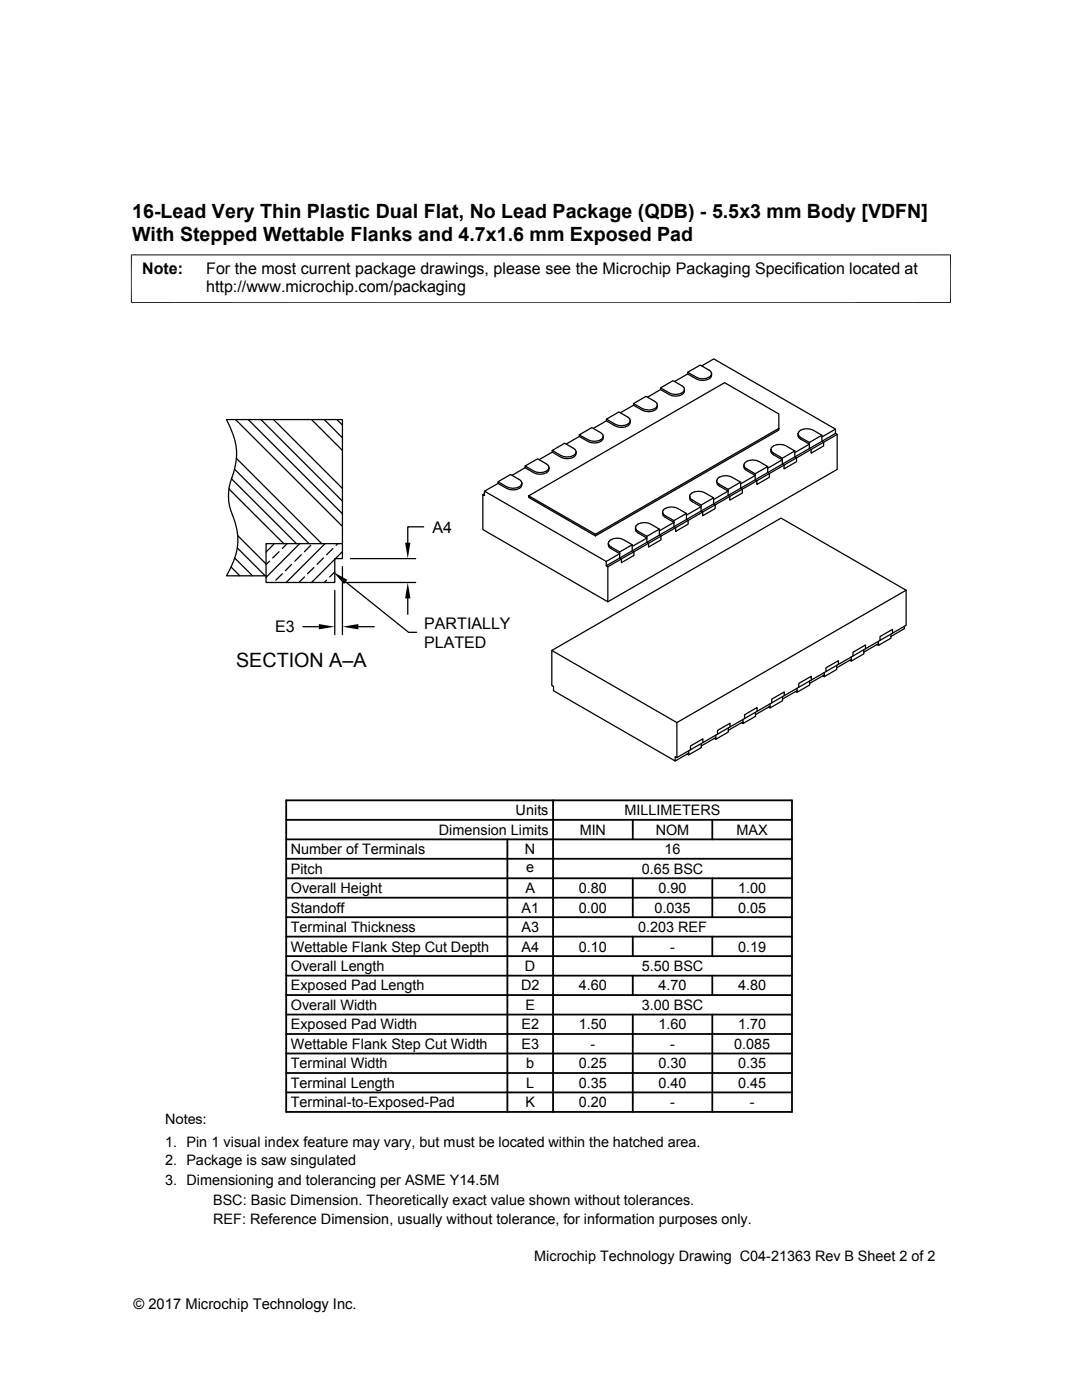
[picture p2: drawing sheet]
<svg xmlns="http://www.w3.org/2000/svg" width="216mm" height="279mm" viewBox="0 0 216 279" stroke-linecap="round" stroke-linejoin="round" font-family="sans-serif">
<defs><g id="words">
<g font-size="3.9">
<text x="26.4" y="43.5">16-Lead Very Thin Plastic Dual Flat, No Lead Package (QDB) - 5.5x3 mm Body [VDFN]</text>
<text x="26.4" y="48">With Stepped Wettable Flanks and 4.7x1.6 mm Exposed Pad</text>
<text x="47.1" y="133.1">SECTION A–A</text>
</g>
<g font-size="3.2">
<text x="28.4" y="54.6">Note:</text>
<text x="41.1" y="58.3">http://www.microchip.com/packaging</text>
<text x="41.1" y="54.6">For the most current package drawings, please see the Microchip Packaging Specification located at</text>
<text x="86.3" y="106.3">A4</text>
<text x="84.6" y="125.4">PARTIALLY</text>
<text x="54.9" y="126.2">E3</text>
<text x="84.6" y="129.2">PLATED</text>
</g>
<g font-size="2.9">
<text x="87.6" y="166.6">Dimension Limits</text>
<text x="102.9" y="162.7">Units</text>
<text x="115.7" y="166.6">MIN</text>
<text x="124.6" y="162.7">MILLIMETERS</text>
<text x="130.8" y="166.6">NOM</text>
<text x="147" y="166.6">MAX</text>
<text x="58" y="170.5">Number of Terminals</text>
<text x="104.8" y="170.5">N</text>
<text x="132.6" y="170.5">16</text>
<text x="58" y="178.2">Overall Height</text>
<text x="58" y="174.4">Pitch</text>
<text x="104.8" y="178.2">A</text>
<text x="105" y="174.1">e</text>
<text x="115.5" y="178.2">0.80</text>
<text x="128" y="174.4">0.65 BSC</text>
<text x="131.4" y="178.2">0.90</text>
<text x="147.3" y="178.2">1.00</text>
<text x="58" y="182.1">Standoff</text>
<text x="104.1" y="182.1">A1</text>
<text x="115.5" y="182.1">0.00</text>
<text x="130.6" y="182.1">0.035</text>
<text x="147.3" y="182.1">0.05</text>
<text x="58" y="189.9">Wettable Flank Step Cut Depth</text>
<text x="58" y="186">Terminal Thickness</text>
<text x="104" y="189.9">A4</text>
<text x="104.1" y="186">A3</text>
<text x="115.5" y="189.9">0.10</text>
<text x="127.3" y="186">0.203 REF</text>
<text x="133.7" y="189.9">-</text>
<text x="147.3" y="189.9">0.19</text>
<text x="58" y="193.8">Overall Length</text>
<text x="58" y="197.7">Exposed Pad Length</text>
<text x="104" y="197.7">D2</text>
<text x="104.8" y="193.8">D</text>
<text x="115.5" y="197.7">4.60</text>
<text x="128" y="193.8">5.50 BSC</text>
<text x="131.4" y="197.7">4.70</text>
<text x="147.3" y="197.7">4.80</text>
<text x="58" y="201.6">Overall Width</text>
<text x="104.8" y="201.6">E</text>
<text x="128" y="201.6">3.00 BSC</text>
<text x="58" y="209.3">Wettable Flank Step Cut Width</text>
<text x="58" y="205.4">Exposed Pad Width</text>
<text x="104" y="209.3">E3</text>
<text x="104" y="205.4">E2</text>
<text x="115.5" y="205.4">1.50</text>
<text x="117.8" y="209.3">-</text>
<text x="131.4" y="205.4">1.60</text>
<text x="133.7" y="209.3">-</text>
<text x="146.5" y="209.3">0.085</text>
<text x="147.3" y="205.4">1.70</text>
<text x="58" y="213.2">Terminal Width</text>
<text x="105" y="213.2">b</text>
<text x="115.5" y="213.2">0.25</text>
<text x="131.4" y="213.2">0.30</text>
<text x="147.3" y="213.2">0.35</text>
<text x="58" y="217.1">Terminal Length</text>
<text x="58" y="221">Terminal-to-Exposed-Pad</text>
<text x="104.8" y="221">K</text>
<text x="105" y="217.1">L</text>
<text x="115.5" y="217.1">0.35</text>
<text x="115.5" y="221">0.20</text>
<text x="131.4" y="217.1">0.40</text>
<text x="133.7" y="221">-</text>
<text x="147.3" y="217.1">0.45</text>
<text x="149.6" y="221">-</text>
<text x="32.9" y="224.3">Notes:</text>
<text x="32.9" y="228.9">1. Pin 1 visual index feature may vary, but must be located within the hatched area.</text>
<text x="32.9" y="232.6">2. Package is saw singulated</text>
<text x="32.9" y="236.5">3. Dimensioning and tolerancing per ASME Y14.5M</text>
<text x="42.5" y="244.3">REF: Reference Dimension, usually without tolerance, for information purposes only.</text>
<text x="42.5" y="240.6">BSC: Basic Dimension. Theoretically exact value shown without tolerances.</text>
<text x="106.6" y="251.7">Microchip Technology Drawing C04-21363 Rev B Sheet 2 of 2</text>
<text x="26.6" y="261.3">© 2017 Microchip Technology Inc.</text>
</g>
</g></defs>
<g fill="none" stroke="#000" stroke-width=".25">
<path d="M131.8 77.7l-2.6 1.6M131.8 77.4l2.5-1.4 1.8 1a.76 .76 0 0 1 .5 .7 .76 .76 0 0 1-.5 .7 2.78 2.78 0 0 1-2.5 0zM131.8 77.4v.3a3.9 3.9 0 0 0 4.3 1.1l.4-.6 .1-.5M137.2 74.6l-2.6 1.5M137.2 74.3l2.5-1.4 1.8 1a.75 .75 0 0 1 .5 .7 .75 .75 0 0 1-.5 .7 2.61 2.61 0 0 1-2.5 0zM137.2 74.3v.3a3.9 3.9 0 0 0 4.3 1l.4-.3 .1-.7M140 73l2.4-1.4 24.3 14v.9l.3 .2v7l-45.7 26.4M45.7 97.6l10.9 10.9M46.2 95.5l13 13M46.8 93.6l14.9 14.9M47 83.7l21.3 21.4M47.2 91.5l17 17"/>
<path d="M49.5 83.7l18.8 18.8M52.1 83.7l16.2 16.3M54.6 83.7l13.7 13.8M62.2 83.7l6.1 6.2M64.7 83.7l3.6 3.7M67.2 83.7l1.1 1.1M96.7 98.5l-.3 .2M96.7 98l24.3 14.1v.8l.3 .2v7l-24.9-14.4v-7l.3 .2zM99.4 96.1l2.5-1.4 1.7 1a.77 .77 0 0 1 .5 .7 .77 .77 0 0 1-.5 .8 2.78 2.78 0 0 1-2.5 0zM99.4 96.5l-2.7 1.5M99.4 96.1v.4a4.1 4.1 0 0 0 3.7 1.2 1.14 1.14 0 0 0 1-1.3M104.8 93l2.5-1.4 1.7 1a.76 .76 0 0 1 .5 .7 .76 .76 0 0 1-.5 .7 2.78 2.78 0 0 1-2.5 0z"/>
<path d="M104.8 93.3l-2.6 1.6M104.8 93v.3a3.9 3.9 0 0 0 4.2 1.1l.5-.6v-.5M110.2 90.2l-2.6 1.5M110.2 89.9l2.5-1.4 1.7 1a.75 .75 0 0 1 .6 .7 .75 .75 0 0 1-.6 .7 2.78 2.78 0 0 1-2.5 0zM110.2 89.9v.3a3.8 3.8 0 0 0 4.2 1l.4-.3 .2-.7M115.6 86.8l2.5-1.5 1.7 1a.76 .76 0 0 1 .6 .8 .76 .76 0 0 1-.6 .7 2.78 2.78 0 0 1-2.5 0zM115.6 87.1l-2.6 1.5M115.6 86.8v.3a3.9 3.9 0 0 0 4.2 1l.5-.5 .1-.5M121 84l-2.6 1.5M121 83.7l2.5-1.5 1.7 1a.76 .76 0 0 1 .6 .7 .76 .76 0 0 1-.6 .8 2.78 2.78 0 0 1-2.5 0zM121 83.7v.3a3.8 3.8 0 0 0 4.2 1l.5-.5 .1-.6M126.4 80.9l-2.6 1.5"/>
<path d="M126.4 80.5l2.5-1.4 1.7 1a.75 .75 0 0 1 .6 .7 .75 .75 0 0 1-.6 .7 2.74 2.74 0 0 1-2.4 0zM126.4 80.5v.4a3.9 3.9 0 0 0 4.2 1l.4-.4 .2-.7M137.6 99.1v.5l.3 .4 2 1.1-2.9 1.7M137.9 98.5a2.51 2.51 0 0 1 2.7-.2l1.8 1.1-2.5 1.4-2.2-1.4-.1-.5zM142.4 99.4v1.2l.3 .2v.7l-2.5 1.4v-.7l-.3-.2v-1.2M143 95.9l.1 .6 .2 .3 2 1.2-2.9 1.7M143.3 95.4a2.6 2.6 0 0 1 2.7-.2l1.8 1-2.5 1.5-2.1-1.4-.2-.4zM147.8 96.2v1.2l.3 .2v.8l-2.5 1.4v-.7l-.3-.2v-1.2M148.4 92.8l.1 .5 .2 .4 2 1.2-2.9 1.7M148.7 92.3a2.47 2.47 0 0 1 2.7-.2l1.8 1-2.5 1.5-2.2-1.4v-.6zM153.2 93.1v1.2l.3 .2v.8l-2.5 1.4v-.8l-.3-.1v-1.2M153.8 89.7l.1 .5 .2 .4 2 1.2-2.9 1.7"/>
<path d="M154.1 89.1a2.6 2.6 0 0 1 2.7-.1l1.8 1-2.5 1.4-2.2-1.3v-.6zM155.4 85.5v.3l-36.6 21.2-13.3-7.7v-.3l39.1-22.6 10.8 6.2v2.9l-36.6 21.1-13.3-7.6M158.6 90v1.2l.3 .2v.7l-2.5 1.5v-.8l-.3-.2v-1.2M159.2 86.6l.1 .5 .2 .4 2 1.1-2.9 1.7M159.5 86a2.53 2.53 0 0 1 2.8-.1l1.7 1-2.5 1.4-2-1.2-.3-.5zM164 86.9v1.2l.3 .2v.7l-2.5 1.4v-.7l-.3-.2v-1.2M166.7 86.5l-45.7 26.4M166.7 85.6l-2.7 1.6M167 86.7l-45.7 26.4M46.1 113.2l1.8 1.7M46.8 111.4l3.6 3.5M47.3 109.3l5.6 5.6"/>
<path d="M47.4 106.9l5.7 5.6M53.1 108.5h15.2v3h-1.5v4.7h-13.7zM53.8 112l-.7 .7M54.7 108.5l-1.6 1.7M55.7 110.1l-1.3 1.3M56.3 114.5l-1.2 1.3M57.3 108.5l-1 1M58.2 112.6l-1.3 1.3M59.8 108.5l-6.7 6.7M60.1 110.7l-1.3 1.3M60.7 115.1l-1.1 1.1M62 108.8l-1.3 1.3"/>
<path d="M62.6 113.3l-1.2 1.2M64.5 111.4l-1.2 1.2M64.9 108.5l-7.8 7.7M65.2 115.8l-.5 .4M66.4 109.5l-1.2 1.2M66.8 114.1l-1 1M66.8 117.8v8.9M66.8 111.6l-4.6 4.6M67.4 108.5l-.3 .3M68.3 110.1l-1.4 1.4M68.3 108.5v-24.8h-23.1a13.5 13.5 0 0 1 1.9 8.4l-.5 2.2a10.9 10.9 0 0 0 .2 9.5 11.7 11.7 0 0 1-1 10.1l-.6 1h7.9M68.3 113.1v13.6"/>
<path d="M68.4 116.2h14.6M69 116.1l12.5 10.1h1.6M69.9 111.5h13.1M81.4 119.4v3.2M84.5 105.1h-3.1v3.2M118.8 106.6v.4M121.4 108.4v.5l.3 .4 2 1.2-2.7 1.6M121.7 107.9a2.49 2.49 0 0 1 2.7-.2l1.8 1-2.5 1.5-2-1.2-.3-.6zM126.2 108.7v1.2l.3 .2v.7l-2.5 1.5v-.8l-.3-.1v-1.2M126.8 105.3v.5l.3 .4 2 1.2-2.9 1.7M127.1 104.8a2.51 2.51 0 0 1 2.7-.2l1.8 1-2.5 1.4-2.2-1.3-.1-.6zM131.6 105.6v1.2l.3 .2v.7l-2.5 1.5v-.8l-.3-.2v-1.2"/>
<path d="M132.2 102.2v.5l.3 .4 2 1.1-2.9 1.7M132.5 101.6a2.62 2.62 0 0 1 2.7-.1l1.8 1-2.5 1.4-2-1.2-.3-.5zM137 102.5v1.2l.3 .2v.7l-2.5 1.5v-.8l-.3-.2v-1.2M180.8 117.8v7l-45.7 26.4-.4-.2v.9l-24.3-14v-.9l-.3-.2v-7M60.5 125.1h3.1M71.5 125.1h3.2M110.1 129.8l45.8-26.4 24.9 14.4-45.7 26.4zM156.1 139v.8l-2.5 1.5v-.8M156.5 138.8v-.7l-2.5 1.4v.8M158.8 138l.2 .2M159 137.8l-2.9 1.7M161.5 135.9v.8l-2.5 1.5v-.8"/>
<path d="M161.9 135.7v-.7l-2.5 1.4v.8M164.2 134.9l.3 .1M164.5 134.7l-3 1.7M167 132.8v.8l-2.5 1.4v-.8M167.3 132.6v-.8l-2.5 1.5v.7M169.6 131.8l.3 .1M169.9 131.6l-2.9 1.7M172.4 129.7v.8l-2.5 1.4v-.8M172.7 129.5v-.8l-2.5 1.5v.7M175 128.6l.3 .2M175.3 128.5l-2.9 1.7M177.8 126.6v.8l-2.5 1.4v-.8"/>
<path d="M178.1 126.3v-.7l-2.5 1.4v.8M180.5 125v.5l-2.7 1.5M135.1 144.2v7M137.1 150.5l.3 .1M137.4 150.3l-2.7 1.6M139.9 148.4v.8l-2.5 1.4v-.8M140.3 148.2v-.8l-2.5 1.5v.7M142.5 147.4l.3 .1M142.8 147.2l-2.9 1.7M145.3 145.3v.8l-2.5 1.4v-.8M145.7 145.1v-.8l-2.5 1.5v.7M148 144.2l.3 .2"/>
<path d="M148.3 144.1l-3 1.7M150.7 142.2v.8l-2.4 1.4v-.8M151.1 142v-.8l-2.5 1.4v.8M153.4 141.1l.2 .2M153.6 140.9l-2.9 1.7"/>
</g>
<path d="M26.1 50.9h163.7M26.2 50.8v9.7M189.7 50.8v9.7M26.1 60.4h163.7" fill="none" stroke="#000" stroke-width=".2"/>
<path d="M66.5 114.2l2.8 1.5-.7 .8zM81.4 116.2l.5 3.2h-1.1zM80.8 108.3h1.1l-.5 3.2zM63.6 124.5l3.2 .6-3.2 .5zM68.3 125.1l3.2-.6v1.1z" fill="#000"/>
<g fill="none" stroke="#000" stroke-width=".36">
<path d="M57.1 159.7h100.9v62.2h-100.9zM110.4 159.7v62.2M57.1 179.2h100.9M57.1 175.3h100.9M57.1 171.4h100.9M57.1 167.5h100.9M57.1 163.6h100.9M101.2 167.5v54.4M126.3 163.6v3.9M126.3 175.3v7.7M142.1 163.6v3.9M142.1 175.3v7.7"/>
<path d="M57.1 194.7h100.9M57.1 186.9h100.9M57.1 183h100.9M57.1 198.6h100.9M57.1 190.8h100.9M126.3 194.7v3.9M126.3 186.9v3.9M142.1 194.7v3.9M142.1 186.9v3.9M57.1 214.1h100.9M57.1 202.5h100.9M57.1 206.4h100.9"/>
<path d="M57.1 218h100.9M57.1 210.2h100.9M126.3 202.5v19.4M142.1 202.5v19.4"/>
</g>
<use href="#words"/>
</svg>
